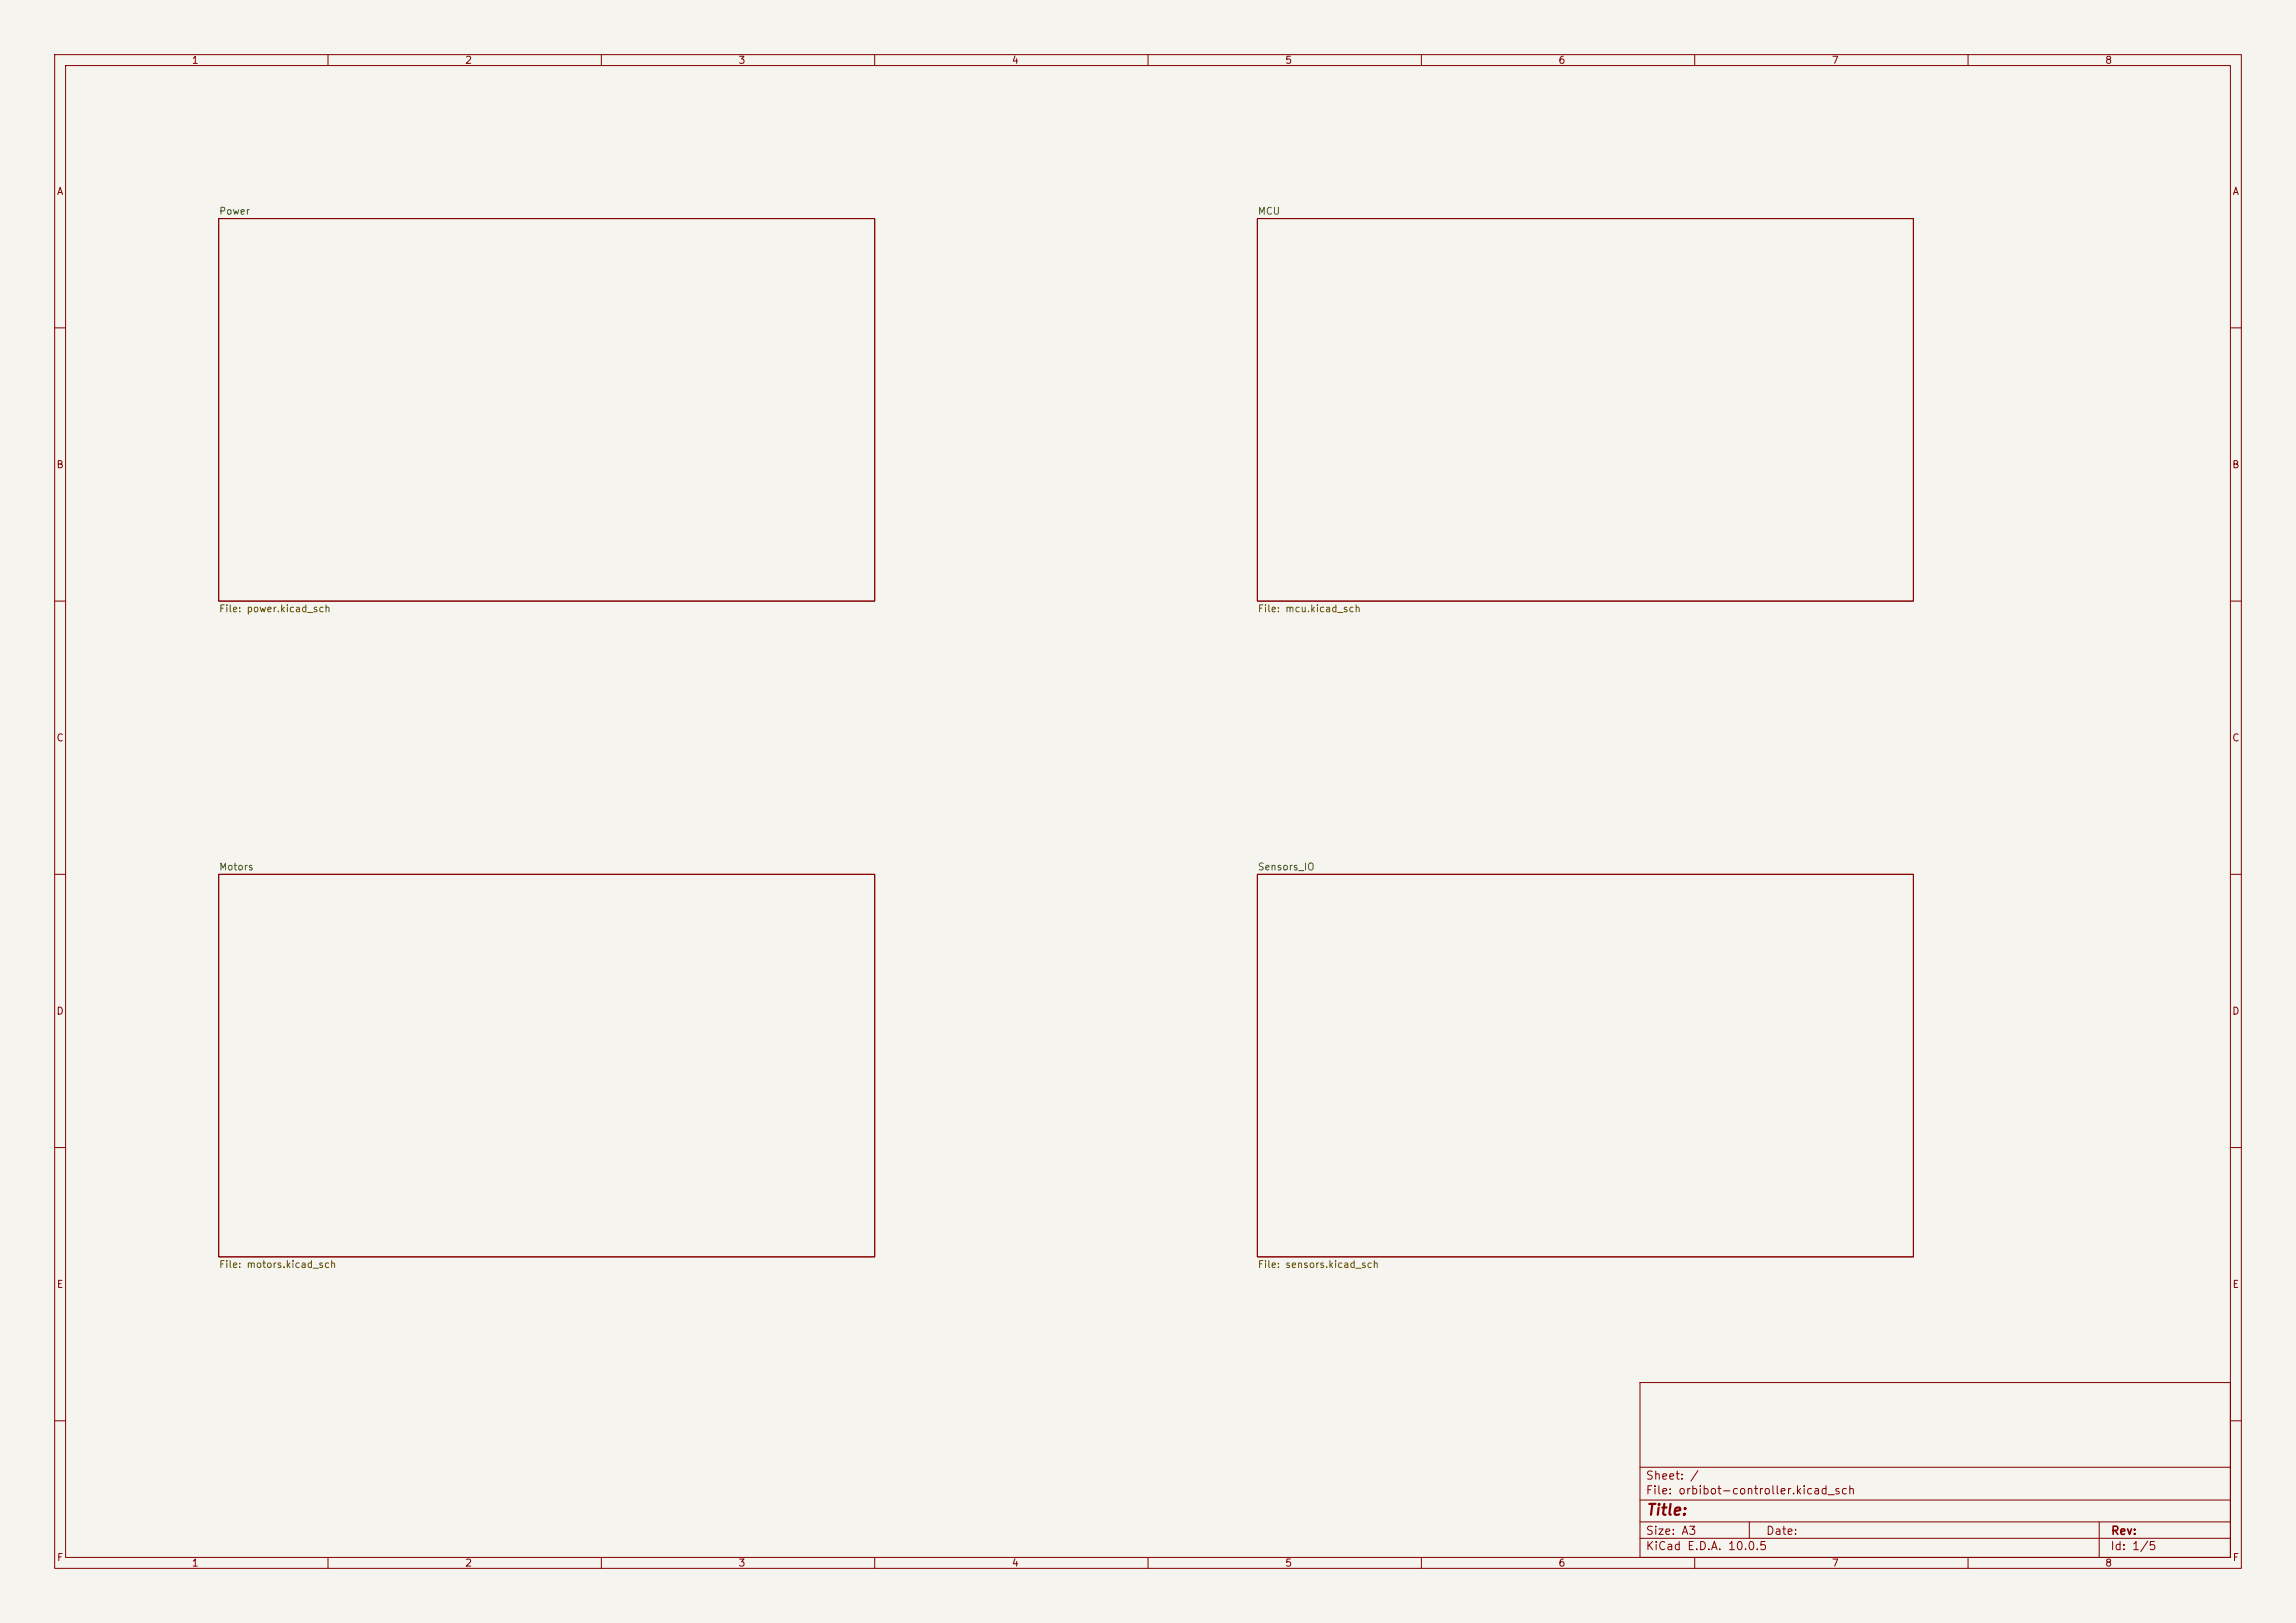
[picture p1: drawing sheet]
<svg xmlns="http://www.w3.org/2000/svg" width="420mm" height="297mm" viewBox="0 0 420 297" stroke-linecap="round" stroke-linejoin="round" font-family="sans-serif">
<defs><g id="words">
<text font-size="2" fill="#840000" x="301" y="277.8">Title:</text>
<g font-size="1.5" fill="#840000">
<text x="300.9" y="273.8">File: orbibot-controller.kicad_sch</text>
<text x="300.9" y="271.1">Sheet: /</text>
<text x="300.9" y="281.2">Size: A3</text>
<text x="322.9" y="281.2">Date:</text>
<text x="386" y="281.2">Rev:</text>
<text x="300.9" y="284">KiCad E.D.A. 10.0.5</text>
<text x="385.9" y="284">Id: 1/5</text>
</g>
<g font-size="1.3" fill="#840000">
<text x="35" y="12">1</text>
<text x="85" y="12">2</text>
<text x="135" y="12">3</text>
<text x="185" y="12">4</text>
<text x="235" y="12">5</text>
<text x="285" y="12">6</text>
<text x="335" y="12">7</text>
<text x="385" y="12">8</text>
<text x="10.3" y="36">A</text>
<text x="408.3" y="36">A</text>
<text x="10.2" y="86">B</text>
<text x="408.2" y="86">B</text>
<text x="10.2" y="136">C</text>
<text x="408.2" y="136">C</text>
<text x="10.2" y="186">D</text>
<text x="408.2" y="186">D</text>
<text x="10.3" y="236">E</text>
<text x="408.3" y="236">E</text>
<text x="10.3" y="286">F</text>
<text x="35" y="287">1</text>
<text x="85" y="287">2</text>
<text x="135" y="287">3</text>
<text x="185" y="287">4</text>
<text x="235" y="287">5</text>
<text x="285" y="287">6</text>
<text x="335" y="287">7</text>
<text x="385" y="287">8</text>
<text x="408.3" y="286">F</text>
</g>
<g font-size="1.3" fill="#006464">
<text x="40" y="39.6">Power</text>
<text x="230" y="39.6">MCU</text>
<text x="40" y="159.6">Motors</text>
<text x="230" y="159.6">Sensors_IO</text>
</g>
<g font-size="1.3" fill="#725600">
<text x="40" y="112.3">File: power.kicad_sch</text>
<text x="230" y="112.3">File: mcu.kicad_sch</text>
<text x="40" y="232.3">File: motors.kicad_sch</text>
<text x="230" y="232.3">File: sensors.kicad_sch</text>
</g>
</g></defs>
<path d="M0 0h420v297h-420z" fill="#f5f4ef" stroke="#f5f4ef" stroke-width=".18"/>
<g fill="none" stroke="#840000" stroke-width=".18">
<path d="M10 10h400v277h-400zM12 12h396v273h-396zM60 10v2M110 10v2M160 10v2M210 10v2M260 10v2M310 10v2M360 10v2M40 40h120v70h-120zM230 40h120v70h-120zM10 60h2"/>
<path d="M408 60h2M10 110h2M408 110h2M10 160h2M40 160h120v70h-120zM230 160h120v70h-120zM408 160h2M10 210h2M408 210h2M300 253h108v32h-108zM10 260h2M300 278.5h108"/>
<path d="M300 274.5h108M300 268.5h108M320 278.5v3M384 278.5v6.5M408 260h2M60 285v2M110 285v2M160 285v2M210 285v2M260 285v2M300 281.5h108M310 285v2"/>
<path d="M360 285v2"/>
</g>
<use href="#words"/>
</svg>
